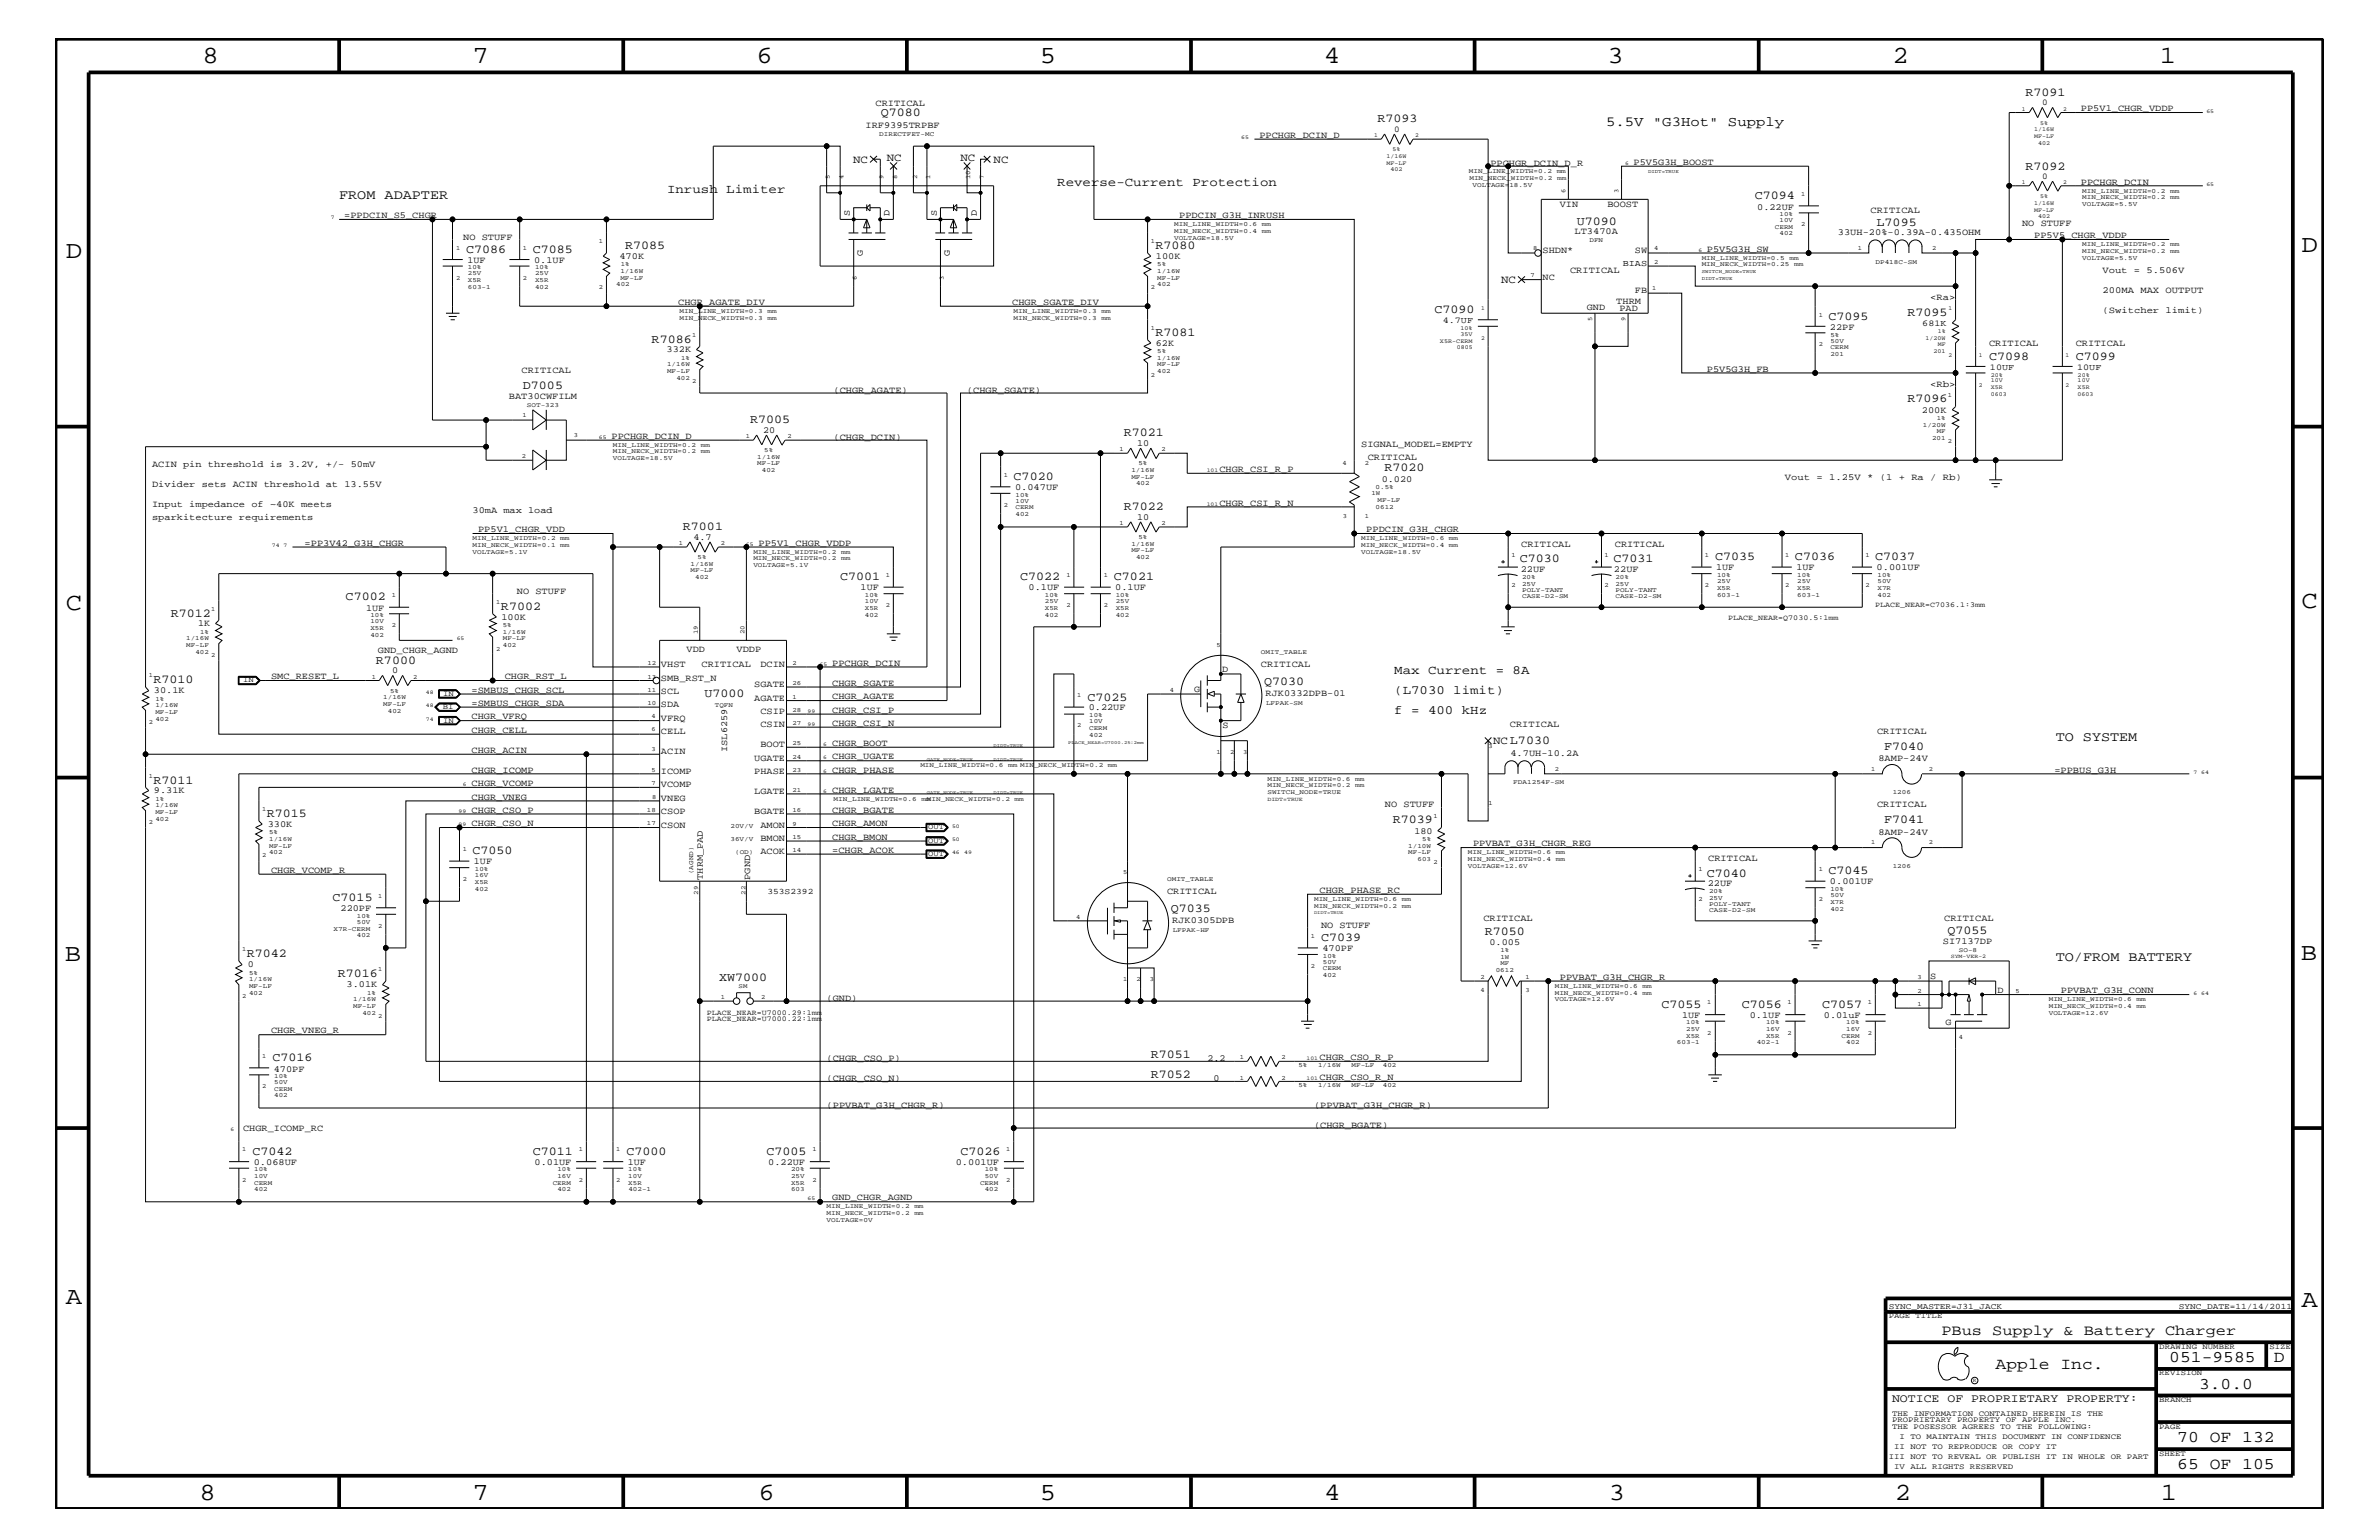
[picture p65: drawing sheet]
<svg xmlns="http://www.w3.org/2000/svg" width="432mm" height="279mm" viewBox="0 0 432 279" stroke-linecap="round" stroke-linejoin="round" font-family="sans-serif">
<defs><g id="words">
<g font-size="4.5">
<text x="36.7" y="11.5">8</text>
<text x="85.8" y="11.5">7</text>
<text x="137.3" y="11.5">6</text>
<text x="188.7" y="11.5">5</text>
<text x="240.3" y="11.5">4</text>
<text x="291.8" y="11.5">3</text>
<text x="343.5" y="11.5">2</text>
<text x="392" y="11.5">1</text>
<text x="11.9" y="46.8">D</text>
<text x="417.7" y="45.7">D</text>
<text x="11.9" y="110.6">C</text>
<text x="417.8" y="110.3">C</text>
<text x="11.8" y="174.3">B</text>
<text x="417.6" y="174.2">B</text>
<text x="11.9" y="236.7">A</text>
<text x="417.8" y="237.1">A</text>
<text x="36.2" y="272.1">8</text>
<text x="85.8" y="272.1">7</text>
<text x="137.7" y="272.1">6</text>
<text x="188.7" y="272.1">5</text>
<text x="240.4" y="272.1">4</text>
<text x="292" y="272.1">3</text>
<text x="343.9" y="272.1">2</text>
<text x="392.2" y="272.1">1</text>
</g>
<g font-size="3">
<text x="362.2" y="248.4">Apple Inc.</text>
<text x="393.7" y="247.1">051-9585</text>
<text x="399.2" y="252">3.0.0</text>
<text x="412.7" y="247.1">D</text>
<text x="395.2" y="261.6">70 OF 132</text>
<text x="395.2" y="266.6">65 OF 105</text>
</g>
<text font-size="2.7" x="352.4" y="242.3">PBus Supply &amp; Battery Charger</text>
<g font-size="2.5">
<text x="291.5" y="22.9">5.5V &quot;G3Hot&quot; Supply</text>
<text x="61.6" y="36.2">FROM ADAPTER</text>
<text x="373.1" y="134.4">TO SYSTEM</text>
<text x="373.1" y="174.4">TO/FROM BATTERY</text>
</g>
<g font-size="2.3">
<text x="121.1" y="35">Inrush Limiter</text>
<text x="191.9" y="33.7">Reverse-Current Protection</text>
<text x="253.1" y="125.9">(L7030 limit)</text>
<text x="253.1" y="122.3">Max Current = 8A</text>
<text x="253.1" y="129.6">f = 400 kHz</text>
</g>
<g font-size="2.2">
<text x="367.6" y="17.4">R7091</text>
<text x="159.9" y="21">Q7080</text>
<text x="250" y="22.2">R7093</text>
<text x="367.6" y="30.8">R7092</text>
<text x="286.2" y="40.8">U7090</text>
<text x="318.5" y="36.2">C7094</text>
<text x="340.6" y="40.9">L7095</text>
<text x="84.6" y="45.9">C7086</text>
<text x="96.7" y="45.9">C7085</text>
<text x="113.5" y="45.2">R7085</text>
<text x="209.7" y="45.2">R7080</text>
<text x="260.3" y="56.8">C7090</text>
<text x="331.9" y="58">C7095</text>
<text x="346.2" y="57.3">R7095</text>
<text x="118.3" y="62.2">R7086</text>
<text x="209.7" y="60.9">R7081</text>
<text x="361" y="65.3">C7098</text>
<text x="376.8" y="65.3">C7099</text>
<text x="94.9" y="70.6">D7005</text>
<text x="136.1" y="76.8">R7005</text>
<text x="346.2" y="73">R7096</text>
<text x="204" y="79.2">R7021</text>
<text x="184" y="87.1">C7020</text>
<text x="251.3" y="85.5">R7020</text>
<text x="204" y="92.6">R7022</text>
<text x="124" y="96.2">R7001</text>
<text x="311.3" y="101.6">C7035</text>
<text x="325.8" y="101.6">C7036</text>
<text x="340.4" y="101.6">C7037</text>
<text x="152.5" y="105.3">C7001</text>
<text x="185.2" y="105.3">C7022</text>
<text x="202.2" y="105.3">C7021</text>
<text x="275.8" y="102.1">C7030</text>
<text x="292.9" y="102.1">C7031</text>
<text x="31" y="111.9">R7012</text>
<text x="62.7" y="108.9">C7002</text>
<text x="90.9" y="110.6">R7002</text>
<text x="27.9" y="124">R7010</text>
<text x="68.2" y="120.4">R7000</text>
<text x="229.4" y="124.2">Q7030</text>
<text x="127.8" y="126.5">U7000</text>
<text x="197.4" y="127.1">C7025</text>
<text x="342" y="136.1">F7040</text>
<text x="27.9" y="142.2">R7011</text>
<text x="48.4" y="148.2">R7015</text>
<text x="252.8" y="149.4">R7039</text>
<text x="342" y="149.4">F7041</text>
<text x="85.8" y="155">C7050</text>
<text x="309.8" y="159">C7040</text>
<text x="331.9" y="158.6">C7045</text>
<text x="60.4" y="163.5">C7015</text>
<text x="212.5" y="165.4">Q7035</text>
<text x="44.8" y="173.7">R7042</text>
<text x="239.8" y="170.7">C7039</text>
<text x="269.5" y="169.7">R7050</text>
<text x="353.5" y="169.4">Q7055</text>
<text x="61.3" y="177.3">R7016</text>
<text x="130.5" y="177.9">XW7000</text>
<text x="301.6" y="182.9">C7055</text>
<text x="316.1" y="182.9">C7056</text>
<text x="330.7" y="182.9">C7057</text>
<text x="208.9" y="192">R7051</text>
<text x="49.4" y="192.6">C7016</text>
<text x="208.9" y="195.6">R7052</text>
<text x="45.8" y="209.6">C7042</text>
<text x="96.7" y="209.6">C7011</text>
<text x="113.7" y="209.6">C7000</text>
<text x="139.1" y="209.6">C7005</text>
<text x="174.3" y="209.6">C7026</text>
</g>
<text font-size="2.1" x="343.4" y="254.4">NOTICE OF PROPRIETARY PROPERTY:</text>
<g font-size="2">
<text x="154.9" y="29.5">NC</text>
<text x="161" y="29.2">NC</text>
<text x="174.3" y="29.2">NC</text>
<text x="180.3" y="29.5">NC</text>
<text x="272.5" y="51.3">NC</text>
<text x="271" y="135">NCL7030</text>
</g>
<g font-size="1.7">
<text x="157.1" y="23.1">IRF9395TRPBF</text>
<text x="158.9" y="19.2">CRITICAL</text>
<text x="377.7" y="20.2">PP5V1_CHGR_VDDP</text>
<text x="228.6" y="25">PPCHGR_DCIN_D</text>
<text x="296.5" y="29.9">P5V5G3H_BOOST</text>
<text x="270.5" y="30.2">PPCHGR_DCIN_D_R</text>
<text x="377.7" y="33.6">PPCHGR_DCIN</text>
<text x="62.5" y="39.6">=PPDCIN_S5_CHGR</text>
<text x="154.3" y="39.2" transform="rotate(-90 154.3 39.2)">S</text>
<text x="161.5" y="39.2" transform="rotate(-90 161.5 39.2)">D</text>
<text x="170" y="39.2" transform="rotate(-90 170 39.2)">S</text>
<text x="177.3" y="39.2" transform="rotate(-90 177.3 39.2)">D</text>
<text x="214" y="39.6">PPDCIN_G3H_INRUSH</text>
<text x="283.1" y="37.6">VIN</text>
<text x="291.8" y="37.6">BOOST</text>
<text x="318.9" y="38">0.22UF</text>
<text x="339.5" y="38.6">CRITICAL</text>
<text x="367" y="41">NO STUFF</text>
<text x="84.1" y="43.5">NO STUFF</text>
<text x="84.8" y="47.7">1UF</text>
<text x="96.9" y="47.7">0.1UF</text>
<text x="112.4" y="47">470K</text>
<text x="156.6" y="46.5" transform="rotate(-90 156.6 46.5)">G</text>
<text x="172.4" y="46.5" transform="rotate(-90 172.4 46.5)">G</text>
<text x="209.8" y="47">100K</text>
<text x="280" y="45.9">SHDN*</text>
<text x="285.8" y="42.5">LT3470A</text>
<text x="296.8" y="45.9">SW</text>
<text x="309.8" y="45.7">P5V5G3H_SW</text>
<text x="333.6" y="42.6">33UH-20%-0.39A-0.435OHM</text>
<text x="369.2" y="43.2">PP5V5_CHGR_VDDP</text>
<text x="280" y="50.7">NC</text>
<text x="285" y="49.6">CRITICAL</text>
<text x="296.8" y="53.2">FB</text>
<text x="381.6" y="53.2">200MA MAX OUTPUT</text>
<text x="381.6" y="49.6">Vout = 5.506V</text>
<text x="123.1" y="55.3">CHGR_AGATE_DIV</text>
<text x="183.7" y="55.3">CHGR_SGATE_DIV</text>
<text x="288" y="56.3">GND</text>
<text x="293.4" y="55.2">THRM</text>
<text x="294" y="56.4">PAD</text>
<text x="332.1" y="59.8">22PF</text>
<text x="350.4" y="54.4">&lt;Ra&gt;</text>
<text x="381.6" y="56.8">(Switcher limit)</text>
<text x="121" y="64">332K</text>
<text x="209.8" y="62.8">62K</text>
<text x="361" y="62.9">CRITICAL</text>
<text x="376.8" y="62.9">CRITICAL</text>
<text x="94.7" y="67.7">CRITICAL</text>
<text x="151.3" y="71.3">(CHGR_AGATE)</text>
<text x="175.5" y="71.3">(CHGR_SGATE)</text>
<text x="309.8" y="67.5">P5V5G3H_FB</text>
<text x="350.4" y="70.1">&lt;Rb&gt;</text>
<text x="92.4" y="72.4">BAT30CWFILM</text>
<text x="348.8" y="74.9">200K</text>
<text x="111" y="79.6">PPCHGR_DCIN_D</text>
<text x="138.5" y="78.5">20</text>
<text x="151.3" y="79.9">(CHGR_DCIN)</text>
<text x="206.4" y="80.9">10</text>
<text x="247.1" y="81.1">SIGNAL_MODEL=EMPTY</text>
<text x="248.2" y="83.5">CRITICAL</text>
<text x="27.6" y="84.7">ACIN pin threshold is 3.2V, +/- 50mV</text>
<text x="27.6" y="88.3">Divider sets ACIN threshold at 13.55V</text>
<text x="184.2" y="88.9">0.047UF</text>
<text x="221.3" y="85.6">CHGR_CSI_R_P</text>
<text x="250.8" y="87.5">0.020</text>
<text x="323.9" y="87.1">Vout = 1.25V * (1 + Ra / Rb)</text>
<text x="27.6" y="94.3">sparkitecture requirements</text>
<text x="27.6" y="92">Input impedance of ~40K meets</text>
<text x="85.8" y="93.2">30mA max load</text>
<text x="206.4" y="94.3">10</text>
<text x="221.3" y="91.7">CHGR_CSI_R_N</text>
<text x="55.3" y="99">=PP3V42_G3H_CHGR</text>
<text x="86.8" y="96.5">PP5V1_CHGR_VDD</text>
<text x="125.9" y="97.9">4.7</text>
<text x="137.7" y="99">PP5V1_CHGR_VDDP</text>
<text x="248" y="96.5">PPDCIN_G3H_CHGR</text>
<text x="276.1" y="99.3">CRITICAL</text>
<text x="293.1" y="99.3">CRITICAL</text>
<text x="93.8" y="107.7">NO STUFF</text>
<text x="156.2" y="107.1">1UF</text>
<text x="186.7" y="107.1">0.1UF</text>
<text x="202.4" y="107.1">0.1UF</text>
<text x="276" y="103.7">22UF</text>
<text x="292.9" y="103.7">22UF</text>
<text x="311.5" y="103.5">1UF</text>
<text x="326.1" y="103.5">1UF</text>
<text x="340.6" y="103.5">0.001UF</text>
<text x="36" y="113.7">1K</text>
<text x="66.5" y="110.8">1UF</text>
<text x="91" y="112.5">100K</text>
<text x="68.6" y="118.4">GND_CHGR_AGND</text>
<text x="124.6" y="118.2">VDD</text>
<text x="133.7" y="118.2">VDDP</text>
<text x="27.9" y="125.8">30.1K</text>
<text x="49.2" y="123.2">SMC_RESET_L</text>
<text x="71.2" y="122.1">0</text>
<text x="85.6" y="125.7">=SMBUS_CHGR_SCL</text>
<text x="91.6" y="123.2">CHGR_RST_L</text>
<text x="120" y="125.9">SCL</text>
<text x="120" y="121">VHST</text>
<text x="120" y="123.5">SMB_RST_N</text>
<text x="127.3" y="121">CRITICAL</text>
<text x="136.9" y="124.7">SGATE</text>
<text x="138" y="121">DCIN</text>
<text x="151" y="120.8">PPCHGR_DCIN</text>
<text x="151" y="124.4">CHGR_SGATE</text>
<text x="216.7" y="125.5">G</text>
<text x="221.8" y="121.9">D</text>
<text x="228.9" y="121">CRITICAL</text>
<text x="85.6" y="130.5">CHGR_VFRQ</text>
<text x="85.6" y="128">=SMBUS_CHGR_SDA</text>
<text x="120" y="128.3">SDA</text>
<text x="120" y="130.8">VFRQ</text>
<text x="136.9" y="127.1">AGATE</text>
<text x="138" y="129.6">CSIP</text>
<text x="138" y="131.9">CSIN</text>
<text x="151" y="126.9">CHGR_AGATE</text>
<text x="151" y="129.3">CHGR_CSI_P</text>
<text x="151" y="131.7">CHGR_CSI_N</text>
<text x="197.6" y="128.9">0.22UF</text>
<text x="229.7" y="126.3">RJK0332DPB-01</text>
<text x="274.1" y="131.9">CRITICAL</text>
<text x="85.6" y="133">CHGR_CELL</text>
<text x="85.6" y="136.6">CHGR_ACIN</text>
<text x="120" y="136.8">ACIN</text>
<text x="120" y="133.2">CELL</text>
<text x="132" y="136.4" transform="rotate(-90 132 136.4)">ISL6259</text>
<text x="138" y="135.6">BOOT</text>
<text x="151" y="135.3">CHGR_BOOT</text>
<text x="151" y="137.8">CHGR_UGATE</text>
<text x="221.9" y="132.1">S</text>
<text x="274.2" y="137.2">4.7UH-10.2A</text>
<text x="340.7" y="133.2">CRITICAL</text>
<text x="27.9" y="144">9.31K</text>
<text x="85.6" y="140.2">CHGR_ICOMP</text>
<text x="85.6" y="142.6">CHGR_VCOMP</text>
<text x="120" y="140.4">ICOMP</text>
<text x="120" y="142.9">VCOMP</text>
<text x="136.9" y="140.4">PHASE</text>
<text x="136.9" y="138">UGATE</text>
<text x="151" y="140.2">CHGR_PHASE</text>
<text x="151" y="143.9">CHGR_LGATE</text>
<text x="341" y="138">8AMP-24V</text>
<text x="372.9" y="140.2">=PPBUS_G3H</text>
<text x="85.6" y="149.9">CHGR_CSO_N</text>
<text x="85.6" y="145.1">CHGR_VNEG</text>
<text x="85.6" y="147.5">CHGR_CSO_P</text>
<text x="120" y="145.3">VNEG</text>
<text x="120" y="147.7">CSOP</text>
<text x="136.9" y="144">LGATE</text>
<text x="136.9" y="147.7">BGATE</text>
<text x="151" y="149.9">CHGR_AMON</text>
<text x="151" y="147.5">CHGR_BGATE</text>
<text x="251.4" y="146.5">NO STUFF</text>
<text x="340.7" y="146.5">CRITICAL</text>
<text x="48.6" y="150.1">330K</text>
<text x="120" y="150.1">CSON</text>
<text x="138" y="150.1">AMON</text>
<text x="138" y="152.6">BMON</text>
<text x="138" y="155">ACOK</text>
<text x="151" y="152.3">CHGR_BMON</text>
<text x="151" y="154.7">=CHGR_ACOK</text>
<text x="256.7" y="151.2">180</text>
<text x="267.4" y="153.5">PPVBAT_G3H_CHGR_REG</text>
<text x="341" y="151.4">8AMP-24V</text>
<text x="49.2" y="158.4">CHGR_VCOMP_R</text>
<text x="86" y="156.8">1UF</text>
<text x="127.6" y="159.6" transform="rotate(-90 127.6 159.6)">THRM_PAD</text>
<text x="136.1" y="159.6" transform="rotate(-90 136.1 159.6)">PGND</text>
<text x="239.5" y="162">CHGR_PHASE_RC</text>
<text x="310" y="160.7">22UF</text>
<text x="310" y="156.2">CRITICAL</text>
<text x="332.1" y="160.5">0.001UF</text>
<text x="61.8" y="165.3">220PF</text>
<text x="211.8" y="162.2">CRITICAL</text>
<text x="212.8" y="167.5">RJK0305DPB</text>
<text x="269.2" y="167.1">CRITICAL</text>
<text x="352.9" y="167.1">CRITICAL</text>
<text x="239.8" y="168.3">NO STUFF</text>
<text x="240" y="172.6">470PF</text>
<text x="270.3" y="171.4">0.005</text>
<text x="352.6" y="171.2">SI7137DP</text>
<text x="45" y="175.5">0</text>
<text x="62.9" y="179.1">3.01K</text>
<text x="283.1" y="177.7">PPVBAT_G3H_CHGR_R</text>
<text x="350.4" y="177.7">S</text>
<text x="150" y="181.6">(GND)</text>
<text x="305.3" y="184.7">1UF</text>
<text x="317.6" y="184.7">0.1UF</text>
<text x="331" y="184.7">0.01uF</text>
<text x="362.5" y="180.1">D</text>
<text x="374.1" y="180.2">PPVBAT_G3H_CONN</text>
<text x="49.2" y="187.5">CHGR_VNEG_R</text>
<text x="353.1" y="186">G</text>
<text x="49.7" y="194.4">470PF</text>
<text x="150" y="196.2">(CHGR_CSO_N)</text>
<text x="150" y="192.6">(CHGR_CSO_P)</text>
<text x="219.2" y="192.5">2.2</text>
<text x="220.3" y="196.1">0</text>
<text x="239.5" y="192.3">CHGR_CSO_R_P</text>
<text x="239.5" y="195.9">CHGR_CSO_R_N</text>
<text x="150" y="201">(PPVBAT_G3H_CHGR_R)</text>
<text x="238.5" y="201">(PPVBAT_G3H_CHGR_R)</text>
<text x="44.1" y="205.2">CHGR_ICOMP_RC</text>
<text x="238.5" y="204.7">(CHGR_BGATE)</text>
<text x="46.1" y="211.4">0.068UF</text>
<text x="97" y="211.4">0.01UF</text>
<text x="114" y="211.4">1UF</text>
<text x="139.4" y="211.4">0.22UF</text>
<text x="173.5" y="211.4">0.001UF</text>
<text x="151" y="217.8">GND_CHGR_AGND</text>
</g>
<g font-size="1.6">
<text x="253.1" y="24">0</text>
<text x="370.7" y="19.1">0</text>
<text x="370.7" y="32.5">0</text>
<text x="294.6" y="48.3">BIAS</text>
<text x="261.9" y="58.6">4.7UF</text>
<text x="348.9" y="59.1">681K</text>
<text x="361.2" y="67.1">10UF</text>
<text x="377" y="67.1">10UF</text>
</g>
<g font-size="1.5">
<text x="139.3" y="162.2">353S2392</text>
<text x="342.8" y="237.4">SYNC_MASTER=J31_JACK</text>
<text x="395.5" y="237.4">SYNC_DATE=11/14/2011</text>
</g>
<g font-size="1.4">
<text x="313.7" y="112.6">PLACE_NEAR=Q7030.5:1mm</text>
<text x="340.4" y="110.2">PLACE_NEAR=C7036.1:3mm</text>
<text x="44.1" y="123.8">IN</text>
<text x="80.3" y="128.7">BI</text>
<text x="80.4" y="126.3">IN</text>
<text x="80.4" y="131.1">IN</text>
<text x="168.5" y="152.9">OUT</text>
<text x="168.5" y="150.5">OUT</text>
<text x="168.5" y="155.4">OUT</text>
<text x="128.3" y="185.3">PLACE_NEAR=U7000.22:1mm</text>
<text x="128.3" y="184.1">PLACE_NEAR=U7000.29:1mm</text>
<text x="342.8" y="239.2">PAGE TITLE</text>
<text x="391.9" y="244.7">DRAWING NUMBER</text>
<text x="411.9" y="244.7">SIZE</text>
<text x="391.9" y="249.5">REVISION</text>
<text x="343.4" y="256.8">THE INFORMATION CONTAINED HEREIN IS THE</text>
<text x="391.9" y="254.4">BRANCH</text>
<text x="343.4" y="259.3">THE POSESSOR AGREES TO THE FOLLOWING:</text>
<text x="343.4" y="258">PROPRIETARY PROPERTY OF APPLE INC.</text>
<text x="343.8" y="262.9">II NOT TO REPRODUCE OR COPY IT</text>
<text x="344.8" y="261.1">I TO MAINTAIN THIS DOCUMENT IN CONFIDENCE</text>
<text x="391.9" y="259.3">PAGE</text>
<text x="342.8" y="264.7">III NOT TO REVEAL OR PUBLISH IT IN WHOLE OR PART</text>
<text x="343.8" y="266.6">IV ALL RIGHTS RESERVED</text>
<text x="391.9" y="264.1">SHEET</text>
</g>
<g font-size="1.2">
<text x="159.6" y="24.7">DIRECTFET-MC</text>
<text x="150.6" y="32.5" transform="rotate(-90 150.6 32.5)">5</text>
<text x="153.1" y="32.5" transform="rotate(-90 153.1 32.5)">4</text>
<text x="160.4" y="32.5" transform="rotate(-90 160.4 32.5)">9</text>
<text x="162.8" y="32.5" transform="rotate(-90 162.8 32.5)">8</text>
<text x="166.5" y="32.5" transform="rotate(-90 166.5 32.5)">2</text>
<text x="168.8" y="32.5" transform="rotate(-90 168.8 32.5)">1</text>
<text x="176.1" y="32.5" transform="rotate(-90 176.1 32.5)">10</text>
<text x="178.6" y="32.5" transform="rotate(-90 178.6 32.5)">7</text>
<text x="266.6" y="31.4">MIN_LINE_WIDTH=0.2</text>
<text x="266.7" y="32.6">MIN_NECK_WIDTH=0.2</text>
<text x="267.3" y="33.9">VOLTAGE=18.5V</text>
<text x="282.6" y="31.4">mm</text>
<text x="282.6" y="32.6">mm</text>
<text x="284.1" y="35.1" transform="rotate(-90 284.1 35.1)">6</text>
<text x="293.8" y="35.1" transform="rotate(-90 293.8 35.1)">3</text>
<text x="326.9" y="35.6">1</text>
<text x="378" y="35">MIN_LINE_WIDTH=0.2</text>
<text x="393.9" y="35">mm</text>
<text x="213.1" y="41">MIN_LINE_WIDTH=0.6</text>
<text x="229" y="41">mm</text>
<text x="322.2" y="41.5">CERM</text>
<text x="323" y="40.3">10V</text>
<text x="323" y="39.2">10%</text>
<text x="326.9" y="41">2</text>
<text x="378" y="37.4">VOLTAGE=5.5V</text>
<text x="378" y="36.2">MIN_NECK_WIDTH=0.2</text>
<text x="393.9" y="36.2">mm</text>
<text x="82.8" y="45.3">1</text>
<text x="94.9" y="45.3">1</text>
<text x="108.7" y="44.1">1</text>
<text x="208.9" y="44.1">1</text>
<text x="213.1" y="43.5">VOLTAGE=18.5V</text>
<text x="213.1" y="42.3">MIN_NECK_WIDTH=0.4</text>
<text x="229" y="42.3">mm</text>
<text x="278.3" y="45.4">8</text>
<text x="288.5" y="44">DFN</text>
<text x="300.2" y="47.9">2</text>
<text x="300.2" y="45.4">4</text>
<text x="308.9" y="47.1">MIN_LINE_WIDTH=0.5</text>
<text x="323" y="42.7">402</text>
<text x="324.8" y="47.1">mm</text>
<text x="337.2" y="45.3">1</text>
<text x="340.4" y="47.9">DP418C-SM</text>
<text x="350.7" y="45.3">2</text>
<text x="378" y="47.1">VOLTAGE=5.5V</text>
<text x="378" y="44.6">MIN_LINE_WIDTH=0.2</text>
<text x="378" y="45.9">MIN_NECK_WIDTH=0.2</text>
<text x="393.9" y="44.6">mm</text>
<text x="393.9" y="45.9">mm</text>
<text x="82.8" y="50.7">2</text>
<text x="84.9" y="51.3">X5R</text>
<text x="84.9" y="48.9">10%</text>
<text x="84.9" y="50">25V</text>
<text x="84.9" y="52.4">603-1</text>
<text x="94.9" y="50.7">2</text>
<text x="97.1" y="51.3">X5R</text>
<text x="97.1" y="52.4">402</text>
<text x="97.1" y="48.9">10%</text>
<text x="97.1" y="50">25V</text>
<text x="108.7" y="52.5">2</text>
<text x="111.8" y="51.9">402</text>
<text x="112.6" y="49.6">1/16W</text>
<text x="112.6" y="50.7">MF-LF</text>
<text x="112.7" y="48.3">1%</text>
<text x="155.5" y="50.7" transform="rotate(-90 155.5 50.7)">6</text>
<text x="171.3" y="50.7" transform="rotate(-90 171.3 50.7)">3</text>
<text x="208.9" y="52.5">2</text>
<text x="210.1" y="49.6">1/16W</text>
<text x="210.1" y="50.7">MF-LF</text>
<text x="210.1" y="48.3">5%</text>
<text x="210.1" y="51.9">402</text>
<text x="277.8" y="50.2">7</text>
<text x="299.9" y="52.7">1</text>
<text x="308.9" y="48.3">MIN_NECK_WIDTH=0.25</text>
<text x="325.6" y="48.3">mm</text>
<text x="123.4" y="56.8">MIN_LINE_WIDTH=0.3</text>
<text x="123.4" y="58">MIN_NECK_WIDTH=0.3</text>
<text x="139.3" y="56.8">mm</text>
<text x="139.3" y="58">mm</text>
<text x="184" y="58">MIN_NECK_WIDTH=0.3</text>
<text x="184" y="56.8">MIN_LINE_WIDTH=0.3</text>
<text x="199.9" y="58">mm</text>
<text x="199.9" y="56.8">mm</text>
<text x="208.9" y="59.8">1</text>
<text x="289" y="58.3" transform="rotate(-90 289 58.3)">5</text>
<text x="295.1" y="58.3" transform="rotate(-90 295.1 58.3)">9</text>
<text x="330.1" y="57.4">1</text>
<text x="123.6" y="65.3">1%</text>
<text x="125.6" y="61.1">1</text>
<text x="210.1" y="65.3">1/16W</text>
<text x="210.1" y="64">5%</text>
<text x="330.1" y="62.9">2</text>
<text x="332.2" y="61.1">5%</text>
<text x="332.2" y="63.4">CERM</text>
<text x="332.2" y="62.2">50V</text>
<text x="332.2" y="64.5">201</text>
<text x="121.1" y="66.5">1/16W</text>
<text x="121.1" y="67.7">MF-LF</text>
<text x="122.8" y="68.9">402</text>
<text x="125.6" y="69.5">2</text>
<text x="208.9" y="68.4">2</text>
<text x="210.1" y="66.5">MF-LF</text>
<text x="210.1" y="67.7">402</text>
<text x="353.6" y="72">1</text>
<text x="94.8" y="75.7">1</text>
<text x="95.6" y="73.8">SOT-323</text>
<text x="349" y="77.4">1/20W</text>
<text x="351.5" y="76.2">1%</text>
<text x="94.7" y="83.1">2</text>
<text x="104.1" y="79.4">3</text>
<text x="111.3" y="83.5">VOLTAGE=18.5V</text>
<text x="111.3" y="82.2">MIN_NECK_WIDTH=0.2</text>
<text x="111.3" y="81.1">MIN_LINE_WIDTH=0.2</text>
<text x="127.2" y="82.2">mm</text>
<text x="127.2" y="81.1">mm</text>
<text x="135.4" y="79.4">1</text>
<text x="137.5" y="83.3">1/16W</text>
<text x="138.7" y="82">5%</text>
<text x="142.9" y="79.4">2</text>
<text x="203.2" y="81.9">1</text>
<text x="210.8" y="81.9">2</text>
<text x="350.7" y="79.9">201</text>
<text x="351.5" y="78.6">MF</text>
<text x="353.6" y="80.5">2</text>
<text x="137.5" y="84.4">MF-LF</text>
<text x="138.3" y="85.6">402</text>
<text x="182.2" y="86.5">1</text>
<text x="205.4" y="86.9">MF-LF</text>
<text x="205.4" y="85.6">1/16W</text>
<text x="206.2" y="88.1">402</text>
<text x="206.6" y="84.4">5%</text>
<text x="243.7" y="84.4">4</text>
<text x="247.7" y="84.4">2</text>
<text x="248.9" y="89.9">1W</text>
<text x="249.7" y="88.7">0.5%</text>
<text x="182.2" y="92">2</text>
<text x="184.3" y="93.7">402</text>
<text x="184.3" y="91.2">10V</text>
<text x="184.3" y="90.1">10%</text>
<text x="184.3" y="92.4">CERM</text>
<text x="203.2" y="95.2">1</text>
<text x="210.8" y="95.2">2</text>
<text x="243.8" y="93.9">3</text>
<text x="247.7" y="93.9">1</text>
<text x="249.7" y="92.3">0612</text>
<text x="250" y="91.1">MF-LF</text>
<text x="85.8" y="98">MIN_LINE_WIDTH=0.2</text>
<text x="85.8" y="99.3">MIN_NECK_WIDTH=0.1</text>
<text x="85.8" y="100.4">VOLTAGE=5.1V</text>
<text x="101.7" y="98">mm</text>
<text x="101.7" y="99.3">mm</text>
<text x="123.2" y="98.8">1</text>
<text x="126.6" y="101.4">5%</text>
<text x="130.8" y="98.8">2</text>
<text x="136.7" y="101.6">MIN_NECK_WIDTH=0.2</text>
<text x="136.7" y="100.4">MIN_LINE_WIDTH=0.2</text>
<text x="152.7" y="101.6">mm</text>
<text x="152.7" y="100.4">mm</text>
<text x="205.4" y="99">1/16W</text>
<text x="205.4" y="100.2">MF-LF</text>
<text x="206.2" y="101.4">402</text>
<text x="206.6" y="97.7">5%</text>
<text x="247.1" y="98">MIN_LINE_WIDTH=0.6</text>
<text x="247.1" y="99.3">MIN_NECK_WIDTH=0.4</text>
<text x="247.1" y="100.4">VOLTAGE=18.5V</text>
<text x="263" y="98">mm</text>
<text x="263" y="99.3">mm</text>
<text x="274.3" y="101">1</text>
<text x="291.3" y="101">1</text>
<text x="309.5" y="101">1</text>
<text x="324" y="101">1</text>
<text x="338.6" y="101">1</text>
<text x="125.3" y="102.6">1/16W</text>
<text x="125.3" y="103.8">MF-LF</text>
<text x="126.2" y="105">402</text>
<text x="136.7" y="102.9">VOLTAGE=5.1V</text>
<text x="160.8" y="104.7">1</text>
<text x="193.5" y="104.7">1</text>
<text x="200.3" y="104.7">1</text>
<text x="274.3" y="106.5">2</text>
<text x="276.3" y="107.4">POLY-TANT</text>
<text x="276.3" y="106.3">25V</text>
<text x="276.3" y="105">20%</text>
<text x="291.3" y="106.5">2</text>
<text x="293.2" y="107.4">POLY-TANT</text>
<text x="293.2" y="106.3">25V</text>
<text x="293.2" y="105">20%</text>
<text x="309.5" y="106.5">2</text>
<text x="311.7" y="105.8">25V</text>
<text x="311.7" y="104.7">10%</text>
<text x="311.7" y="107">X5R</text>
<text x="324" y="106.5">2</text>
<text x="326.2" y="105.8">25V</text>
<text x="326.2" y="104.7">10%</text>
<text x="326.2" y="107">X5R</text>
<text x="338.6" y="106.5">2</text>
<text x="340.8" y="105.8">50V</text>
<text x="340.8" y="104.7">10%</text>
<text x="340.8" y="107">X7R</text>
<text x="38.4" y="110.8">1</text>
<text x="67.2" y="113.1">10V</text>
<text x="67.2" y="112">10%</text>
<text x="71.1" y="108.3">1</text>
<text x="71.1" y="113.7">2</text>
<text x="90.1" y="109.5">1</text>
<text x="91.3" y="113.7">5%</text>
<text x="157" y="109.4">10V</text>
<text x="157" y="108.3">10%</text>
<text x="157" y="111.9">402</text>
<text x="157" y="110.6">X5R</text>
<text x="160.8" y="110.2">2</text>
<text x="189.7" y="109.4">25V</text>
<text x="189.7" y="108.3">10%</text>
<text x="189.7" y="111.9">402</text>
<text x="189.7" y="110.6">X5R</text>
<text x="193.5" y="110.2">2</text>
<text x="200.3" y="110.2">2</text>
<text x="202.5" y="108.3">10%</text>
<text x="202.5" y="109.4">25V</text>
<text x="202.5" y="110.6">X5R</text>
<text x="202.5" y="111.9">402</text>
<text x="276.3" y="108.6">CASE-D2-SM</text>
<text x="293.2" y="108.6">CASE-D2-SM</text>
<text x="311.7" y="108.2">603-1</text>
<text x="326.2" y="108.2">603-1</text>
<text x="340.8" y="108.2">402</text>
<text x="33.8" y="116.2">1/16W</text>
<text x="33.8" y="117.4">MF-LF</text>
<text x="35.5" y="118.6">402</text>
<text x="36.3" y="115">1%</text>
<text x="38.4" y="119.2">2</text>
<text x="67.2" y="115.5">402</text>
<text x="67.2" y="114.2">X5R</text>
<text x="90.1" y="118.1">2</text>
<text x="91.3" y="115">1/16W</text>
<text x="91.3" y="116.2">MF-LF</text>
<text x="91.3" y="117.4">402</text>
<text x="126.7" y="115.1" transform="rotate(-90 126.7 115.1)">19</text>
<text x="135.1" y="115.1" transform="rotate(-90 135.1 115.1)">20</text>
<text x="220.8" y="117.4">5</text>
<text x="228.9" y="118.6">OMIT_TABLE</text>
<text x="27" y="122.9">1</text>
<text x="67.5" y="123.1">1</text>
<text x="70.8" y="125.7">5%</text>
<text x="75" y="123.1">2</text>
<text x="117.5" y="120.7">12</text>
<text x="117.5" y="125.5">11</text>
<text x="117.5" y="123.1">13</text>
<text x="143.8" y="120.7">2</text>
<text x="143.8" y="124.3">26</text>
<text x="212.3" y="125.5">4</text>
<text x="27" y="131.3">2</text>
<text x="28.2" y="128.3">1/16W</text>
<text x="28.2" y="127.1">1%</text>
<text x="28.2" y="130.8">402</text>
<text x="28.2" y="129.6">MF-LF</text>
<text x="69.6" y="128">MF-LF</text>
<text x="69.6" y="126.9">1/16W</text>
<text x="70.4" y="129.3">402</text>
<text x="117.5" y="128">10</text>
<text x="118.3" y="130.2">4</text>
<text x="129.8" y="128.2">TQFN</text>
<text x="143.8" y="126.8">1</text>
<text x="143.8" y="131.6">27</text>
<text x="143.8" y="129.1">28</text>
<text x="195.5" y="126.5">1</text>
<text x="195.5" y="131.9">2</text>
<text x="197.7" y="131.3">10V</text>
<text x="197.7" y="130.2">10%</text>
<text x="229.8" y="127.9">LFPAK-SM</text>
<text x="118.3" y="136.3">3</text>
<text x="118.3" y="132.7">6</text>
<text x="143.8" y="135.2">25</text>
<text x="143.8" y="137.7">24</text>
<text x="197.7" y="132.4">CERM</text>
<text x="197.7" y="133.6">402</text>
<text x="220.8" y="136.8">1</text>
<text x="223.3" y="136.8">2</text>
<text x="225.6" y="136.8">3</text>
<text x="270.2" y="135.7">3</text>
<text x="27" y="141.1">1</text>
<text x="118.3" y="140">5</text>
<text x="118.3" y="142.4">7</text>
<text x="143.8" y="143.7">21</text>
<text x="143.8" y="140.1">23</text>
<text x="167" y="139.2">MIN_LINE_WIDTH=0.6</text>
<text x="183" y="139.2">mm MIN_NECK_WIDTH=0.2</text>
<text x="201.1" y="139.2">mm</text>
<text x="230" y="142.9">MIN_NECK_WIDTH=0.2</text>
<text x="230" y="141.7">MIN_LINE_WIDTH=0.6</text>
<text x="246" y="142.9">mm</text>
<text x="246" y="141.7">mm</text>
<text x="274.7" y="142.3">FDA1254F-SM</text>
<text x="282.2" y="139.8">2</text>
<text x="339.6" y="139.8">1</text>
<text x="350.1" y="139.8">2</text>
<text x="27" y="149.5">2</text>
<text x="28.2" y="146.5">1/16W</text>
<text x="28.2" y="145.3">1%</text>
<text x="28.2" y="149">402</text>
<text x="28.2" y="147.7">MF-LF</text>
<text x="47.6" y="147.1">1</text>
<text x="117.4" y="149.6">17</text>
<text x="117.4" y="147.3">18</text>
<text x="118.4" y="144.9">8</text>
<text x="143.8" y="149.8">9</text>
<text x="143.8" y="147.3">16</text>
<text x="151.3" y="145.3">MIN_LINE_WIDTH=0.6</text>
<text x="167.2" y="145.3">mm</text>
<text x="168.2" y="145.3">MIN_NECK_WIDTH=0.2</text>
<text x="184.2" y="145.3">mm</text>
<text x="230" y="144">SWITCH_NODE=TRUE</text>
<text x="260.2" y="148.4">1</text>
<text x="270.2" y="146">1</text>
<text x="343.5" y="144">1206</text>
<text x="47.6" y="155.6">2</text>
<text x="48.9" y="155">402</text>
<text x="48.9" y="151.3">5%</text>
<text x="48.9" y="152.6">1/16W</text>
<text x="48.9" y="153.8">MF-LF</text>
<text x="84" y="154.4">1</text>
<text x="132.6" y="152.6">36V/V</text>
<text x="132.6" y="150.1">20V/V</text>
<text x="133.4" y="155">(OD)</text>
<text x="143.8" y="154.6">14</text>
<text x="143.8" y="152.2">15</text>
<text x="255.6" y="153.8">1/10W</text>
<text x="255.6" y="155">MF-LF</text>
<text x="258.1" y="152.6">5%</text>
<text x="266.4" y="155">MIN_LINE_WIDTH=0.6</text>
<text x="282.4" y="155">mm</text>
<text x="339.6" y="153.2">1</text>
<text x="350.1" y="153.2">2</text>
<text x="84" y="159.9">2</text>
<text x="86.2" y="159.1">16V</text>
<text x="86.2" y="158">10%</text>
<text x="86.2" y="161.6">402</text>
<text x="86.2" y="160.3">X5R</text>
<text x="125.8" y="158.6" transform="rotate(-90 125.8 158.6)">(AGND)</text>
<text x="203.9" y="158.6">5</text>
<text x="211.8" y="159.9">OMIT_TABLE</text>
<text x="257.3" y="156.2">603</text>
<text x="260.2" y="156.8">2</text>
<text x="266.4" y="157.4">VOLTAGE=12.6V</text>
<text x="266.4" y="156.2">MIN_NECK_WIDTH=0.4</text>
<text x="282.4" y="156.2">mm</text>
<text x="308.3" y="158">1</text>
<text x="310.2" y="162">20%</text>
<text x="330.1" y="158">1</text>
<text x="332.2" y="161.7">10%</text>
<text x="343.5" y="157.4">1206</text>
<text x="64.8" y="167.6">50V</text>
<text x="64.8" y="166.5">10%</text>
<text x="68.7" y="162.8">1</text>
<text x="126.7" y="162.3" transform="rotate(-90 126.7 162.3)">29</text>
<text x="135.3" y="162.3" transform="rotate(-90 135.3 162.3)">22</text>
<text x="195.3" y="166.7">4</text>
<text x="238.5" y="164.7">MIN_NECK_WIDTH=0.2</text>
<text x="238.5" y="163.5">MIN_LINE_WIDTH=0.6</text>
<text x="254.4" y="164.7">mm</text>
<text x="254.4" y="163.5">mm</text>
<text x="308.3" y="163.5">2</text>
<text x="310.2" y="164.4">POLY-TANT</text>
<text x="310.2" y="165.6">CASE-D2-SM</text>
<text x="310.2" y="163.3">25V</text>
<text x="330.1" y="163.5">2</text>
<text x="332.2" y="162.8">50V</text>
<text x="332.2" y="165.2">402</text>
<text x="332.2" y="163.9">X7R</text>
<text x="43.9" y="172.6">1</text>
<text x="60.5" y="168.9">X7R-CERM</text>
<text x="64.8" y="170">402</text>
<text x="68.7" y="168.3">2</text>
<text x="212.9" y="169">LFPAK-HF</text>
<text x="237.9" y="170.1">1</text>
<text x="240.1" y="173.8">10%</text>
<text x="272.3" y="173.9">1W</text>
<text x="272.3" y="172.7">1%</text>
<text x="355.6" y="172.7">SO-8</text>
<text x="45.2" y="178">1/16W</text>
<text x="45.2" y="179.3">MF-LF</text>
<text x="45.2" y="176.8">5%</text>
<text x="68.7" y="176.2">1</text>
<text x="134.1" y="179.3">SM</text>
<text x="203.9" y="178">1</text>
<text x="206.3" y="178">2</text>
<text x="208.7" y="178">3</text>
<text x="237.9" y="175.6">2</text>
<text x="240.1" y="176.1">CERM</text>
<text x="240.1" y="174.9">50V</text>
<text x="240.1" y="177.3">402</text>
<text x="268.7" y="177.7">2</text>
<text x="268.7" y="179.9">4</text>
<text x="271.5" y="176.3">0612</text>
<text x="272.3" y="175.1">MF</text>
<text x="276.9" y="177.7">1</text>
<text x="276.9" y="179.9">3</text>
<text x="282.2" y="179.3">MIN_LINE_WIDTH=0.6</text>
<text x="298.1" y="179.3">mm</text>
<text x="348.1" y="177.7">3</text>
<text x="43.9" y="181">2</text>
<text x="45.2" y="180.5">402</text>
<text x="64.1" y="181.6">1/16W</text>
<text x="64.1" y="182.9">MF-LF</text>
<text x="65.8" y="184.1">402</text>
<text x="66.6" y="180.5">1%</text>
<text x="68.7" y="184.7">2</text>
<text x="130.9" y="181.3">1</text>
<text x="138.1" y="181.3">2</text>
<text x="282.2" y="180.5">MIN_NECK_WIDTH=0.4</text>
<text x="282.2" y="181.6">VOLTAGE=12.6V</text>
<text x="298.1" y="180.5">mm</text>
<text x="306.1" y="185.9">10%</text>
<text x="309.9" y="182.2">1</text>
<text x="320.5" y="185.9">10%</text>
<text x="324.4" y="182.2">1</text>
<text x="335.1" y="185.9">10%</text>
<text x="339" y="182.2">1</text>
<text x="348.1" y="182.5">1</text>
<text x="348.1" y="180.1">2</text>
<text x="365.8" y="180.1">5</text>
<text x="371.9" y="182.9">MIN_NECK_WIDTH=0.4</text>
<text x="371.9" y="181.6">MIN_LINE_WIDTH=0.6</text>
<text x="371.9" y="184.1">VOLTAGE=12.6V</text>
<text x="387.8" y="182.9">mm</text>
<text x="387.8" y="181.6">mm</text>
<text x="47.6" y="192">1</text>
<text x="304.4" y="189.4">603-1</text>
<text x="306.1" y="187">25V</text>
<text x="306.1" y="188.2">X5R</text>
<text x="309.9" y="187.7">2</text>
<text x="318.9" y="189.4">402-1</text>
<text x="320.5" y="187">16V</text>
<text x="320.5" y="188.2">X5R</text>
<text x="324.4" y="187.7">2</text>
<text x="334.3" y="188.2">CERM</text>
<text x="335.1" y="187">16V</text>
<text x="335.1" y="189.4">402</text>
<text x="339" y="187.7">2</text>
<text x="355.5" y="188.6">4</text>
<text x="47.6" y="197.4">2</text>
<text x="49.8" y="196.7">50V</text>
<text x="49.8" y="195.6">10%</text>
<text x="49.8" y="197.9">CERM</text>
<text x="225" y="192.2">1</text>
<text x="225" y="195.9">1</text>
<text x="232.6" y="192.2">2</text>
<text x="232.6" y="195.9">2</text>
<text x="235.7" y="193.6">5%</text>
<text x="235.7" y="197.2">5%</text>
<text x="239.2" y="193.6">1/16W</text>
<text x="239.2" y="197.2">1/16W</text>
<text x="245.3" y="193.6">MF-LF</text>
<text x="245.3" y="197.2">MF-LF</text>
<text x="251" y="193.6">402</text>
<text x="251" y="197.2">402</text>
<text x="49.8" y="199.1">402</text>
<text x="43.9" y="208.9">1</text>
<text x="105.1" y="208.9">1</text>
<text x="111.8" y="208.9">1</text>
<text x="147.5" y="208.9">1</text>
<text x="182.6" y="208.9">1</text>
<text x="43.9" y="214.4">2</text>
<text x="46.1" y="213.6">10V</text>
<text x="46.1" y="212.5">10%</text>
<text x="46.1" y="214.9">CERM</text>
<text x="100.3" y="214.9">CERM</text>
<text x="101.2" y="213.6">16V</text>
<text x="101.2" y="212.5">10%</text>
<text x="105.1" y="214.4">2</text>
<text x="111.8" y="214.4">2</text>
<text x="114" y="213.6">10V</text>
<text x="114" y="212.5">10%</text>
<text x="114" y="214.9">X5R</text>
<text x="143.6" y="213.6">25V</text>
<text x="143.6" y="212.5">20%</text>
<text x="143.6" y="214.9">X5R</text>
<text x="147.5" y="214.4">2</text>
<text x="177.9" y="214.9">CERM</text>
<text x="178.7" y="213.6">50V</text>
<text x="178.7" y="212.5">10%</text>
<text x="182.6" y="214.4">2</text>
<text x="46.1" y="216.1">402</text>
<text x="101.2" y="216.1">402</text>
<text x="114" y="216.1">402-1</text>
<text x="143.6" y="216.1">603</text>
<text x="150" y="220.4">MIN_NECK_WIDTH=0.2</text>
<text x="150" y="219.2">MIN_LINE_WIDTH=0.2</text>
<text x="150" y="221.7">VOLTAGE=0V</text>
<text x="166" y="220.4">mm</text>
<text x="166" y="219.2">mm</text>
<text x="178.7" y="216.1">402</text>
</g>
<g font-size="1.1">
<text x="366.9" y="20.1">1</text>
<text x="369.2" y="23.8">1/16W</text>
<text x="370.3" y="22.6">5%</text>
<text x="374.5" y="20.1">2</text>
<text x="249.4" y="24.9">1</text>
<text x="251.7" y="29.9">MF-LF</text>
<text x="251.7" y="28.6">1/16W</text>
<text x="252.8" y="27.5">5%</text>
<text x="256.9" y="24.9">2</text>
<text x="369.2" y="25">MF-LF</text>
<text x="369.9" y="26.3">402</text>
<text x="252.4" y="31.1">402</text>
<text x="366.9" y="33.4">1</text>
<text x="370.3" y="35.9">5%</text>
<text x="374.5" y="33.4">2</text>
<text x="369.2" y="37.2">1/16W</text>
<text x="369.2" y="38.4">MF-LF</text>
<text x="369.9" y="39.6">402</text>
<text x="265.1" y="59.8">10%</text>
<text x="268.8" y="56.2">1</text>
<text x="353.7" y="56.2">1</text>
<text x="261.4" y="62.2">X5R-CERM</text>
<text x="264.4" y="63.4">0805</text>
<text x="265.1" y="60.9">35V</text>
<text x="268.8" y="61.7">2</text>
<text x="349.5" y="61.7">1/20W</text>
<text x="350.9" y="64">201</text>
<text x="351.7" y="62.9">MF</text>
<text x="351.7" y="60.4">1%</text>
<text x="353.7" y="64.7">2</text>
<text x="359.2" y="64.7">1</text>
<text x="374.9" y="64.7">1</text>
<text x="359.2" y="70.1">2</text>
<text x="361.4" y="71.8">0603</text>
<text x="361.4" y="69.4">10V</text>
<text x="361.4" y="70.6">X5R</text>
<text x="361.4" y="68.4">20%</text>
<text x="374.9" y="70.1">2</text>
<text x="377.1" y="71.8">0603</text>
<text x="377.1" y="69.4">10V</text>
<text x="377.1" y="70.6">X5R</text>
<text x="377.1" y="68.4">20%</text>
</g>
<g font-size="1">
<text x="400.5" y="20.4">65</text>
<text x="225.3" y="25.3">65</text>
<text x="295" y="29.9">6</text>
<text x="400.5" y="33.7">65</text>
<text x="60" y="39.8">7</text>
<text x="308.3" y="45.7">6</text>
<text x="108.7" y="79.6">65</text>
<text x="219" y="85.6">101</text>
<text x="219" y="91.7">101</text>
<text x="49.4" y="99.3">74 7</text>
<text x="135.4" y="99">65</text>
<text x="82.9" y="116.2">65</text>
<text x="77.3" y="125.9">48</text>
<text x="148.8" y="120.8">65</text>
<text x="77.3" y="128.3">48</text>
<text x="77.3" y="130.8">74</text>
<text x="146.6" y="129.3">99</text>
<text x="146.6" y="131.7">99</text>
<text x="149.4" y="137.8">6</text>
<text x="149.4" y="135.3">6</text>
<text x="84" y="142.6">6</text>
<text x="149.4" y="140.2">6</text>
<text x="149.4" y="143.9">6</text>
<text x="398.1" y="140.4">7</text>
<text x="399.5" y="140.4">64</text>
<text x="83.2" y="147.5">99</text>
<text x="83.2" y="149.9">99</text>
<text x="230" y="145.3">DIDT=TRUE</text>
<text x="172.8" y="152.6">50</text>
<text x="172.8" y="150.1">50</text>
<text x="172.8" y="155">46</text>
<text x="175" y="155">49</text>
<text x="354.1" y="173.8">SYM-VER-2</text>
<text x="398.1" y="180.5">6</text>
<text x="399.5" y="180.5">64</text>
<text x="237.2" y="192.3">101</text>
<text x="237.2" y="195.9">101</text>
<text x="41.8" y="205.2">6</text>
<text x="146.6" y="217.8">65</text>
<text x="358.1" y="250.7">R</text>
</g>
<g font-size=".9">
<text x="299.1" y="31.4">DIDT=TRUE</text>
<text x="308.9" y="50.7">DIDT=TRUE</text>
<text x="308.9" y="49.6">SWITCH_NODE=TRUE</text>
</g>
<g font-size=".8">
<text x="180.3" y="135.6">DIDT=TRUE</text>
<text x="193.9" y="135">PLACE_NEAR=U7000.25:2mm</text>
<text x="168.2" y="138">GATE_NODE=TRUE</text>
<text x="180.3" y="138">DIDT=TRUE</text>
<text x="168.2" y="144">GATE_NODE=TRUE</text>
<text x="180.3" y="144">DIDT=TRUE</text>
<text x="238.5" y="165.9">DIDT=TRUE</text>
</g>
</g></defs>
<g fill="none" stroke="#000" stroke-width=".18">
<path d="M61.6 39.8h20.5M78.5 39.8v36.4h18.2M94.3 39.8h-12.2v7.3M110.1 39.8h-15.8v7.3M148.9 33.7h31.5v14.6h-31.5zM150 26.5h-20.5v13.3h-19.4v6.1l-.6 .6 1.2 .6-1.2 .6 1.2 .6-1.2 .6 1.2 .6-.6 .6v5.5M152.5 35h-2.5v-8.5h2.5v13.3h4.8M157.3 37.7h-2.4v4.6M157.3 39.8l.6 1.5h-1.2zM157.3 37.1v1.2M157.3 39.8v2.5M157.9 37.1v1.2l-.6-.6z"/>
<path d="M157.9 28.3l1.3 1.2M157.9 37.7h1.9v4.6M158.5 28.9h1.3v6.1h2.3M159.2 28.3l-1.3 1.2M161.6 29.5l1.2 1.2M162.1 30.2v9.6h-2.3M162.8 29.5l-1.2 1.2M168.2 26.5h30.4v13.3h9.7v6.1l.6 .6-1.3 .6 1.3 .6-1.3 .6 1.3 .6-1.3 .6 .7 .6v5.5h-37.6v-12.2M168.2 35h-2.4v-8.5h2.4v13.3h4.9M173.1 39.8l.6 1.5h-1.2zM173.1 37.1v1.2M173.1 39.8v2.5"/>
<path d="M173.1 37.7h-2.4v4.6M173.7 37.7h1.8v4.6M173.7 37.1v1.2l-.6-.6zM174.9 29.5l1.2 1.2M175.5 30.2v4.8h2.5M176.1 29.5l-1.2 1.2M178.6 28.3l1.2 1.2M179.2 28.9h-1.2v10.9h-2.5M179.8 28.3l-1.2 1.2M208.3 39.8h37.5v46.1h-30.3v-3.7h-5.1l-.6 1M227.7 25.2h23l.6-.9 .9 1.9 .9-1.9 .9 1.9 .9-1.9 1 1.9M255.9 26.3l.6-1.1h13.6v5"/>
<path d="M273.7 30.2h-3.6v27.8M279.8 36.2h19.3v20.6h-19.3zM284.7 36.2v-6h-11v15.7h4.9M294.3 36.2v-6h34v7.2M326.5 37.4h3.6M326.5 38.6h3.6M328.3 38.6v7.3h10.9v-1.3M364.7 33.7v9.7h-6.1v2.5M399.8 20.4h-25.7l-.6 .9-.9-1.8-1 1.8-.9-1.8-.9 1.8-.9-1.8-.6 .9h-3.6v13.3h3.6l.6-.8 .9 1.7 .9-1.7 .9 1.7 1-1.7 .9 1.7M399.8 33.7h-25.7l-.6 1M80.4 47.1h3.6M80.4 48.3h3.6"/>
<path d="M80.9 56.8h2.5M81.5 57.4h1.4M81.8 58h.8M82.1 48.3v8.5M92.5 47.1h3.6M92.5 48.3h3.6M94.3 48.3v7.3h32.7M154 43.4h6.7M154 42.3h1.8M154.9 43.4v12.2h-27.9v7.2l-.6 .6 1.2 .6-1.2 .7 1.2 .6-1.2 .6 1.2 .6-.6 .6v4.2h44.9v55.8h-29.1M156.4 42.3h1.9M158.8 42.3h1.9"/>
<path d="M169.8 43.4h6.7M169.8 42.3h1.7M172.1 42.3h1.9M174.6 42.3h1.9M208.3 55.6v6.1l.6 .5-1.3 .6 1.3 .6-1.3 .6 1.3 .7-1.3 .6 .7 .6v5.4h-34v53.3h-31.5M268.2 59.2h3.7M268.2 58h3.7M270.1 59.2v24.3h19.4v-20.7M275.5 50.1l1.3 1.2M276.1 50.7h3.7M276.8 50.1l-1.3 1.2M289.5 56.8v6h6v-6"/>
<path d="M299.1 53.2h6.1v14.5h49.7M299.1 48.3h8.6v3.6h21.8v7.3M299.1 45.9h29.2M327.7 59.2h3.6M329.5 51.9h25.4M339.2 44.7a1.19 1.19 0 0 1 1.2-1.2 1.19 1.19 0 0 1 1.2 1.2M341.7 44.6v1.3M341.7 44.7a1.19 1.19 0 0 1 1.1-1.2 1.19 1.19 0 0 1 1.2 1.2 1.19 1.19 0 0 1 1.2-1.2 1.19 1.19 0 0 1 1.2 1.2M344 44.6v1.3M346.5 44.7a1.19 1.19 0 0 1 1.2-1.2 1.19 1.19 0 0 1 1.1 1.2M346.5 44.6v1.3M348.8 44.6v1.3h6.1v12.1l-.5 .6 1.1 .6-1.1 .6 1.1 .6-1.1 .7 1.1 .6-.6 .5v11.6l-.5 .6 1.1 .5-1.1 .6 1.1 .7-1.1 .6 1.1 .6-.6 .6v5.5h-65.4"/>
<path d="M354.9 45.9h3.7M358.6 45.9v20.6M364.7 43.4h29M374.3 43.4v23.1M88.2 76.2v7.3h8.5M99.2 76.2l-2.5-1.8v3.6l2.5-1.8h3.6v7.3h-3.6M99.2 74.4v3.6M102.8 79.9h33.9l.6-1 1 1.8 .8-1.8 .9 1.8 1-1.8 .9 1.8M327.7 60.4h3.6M329.5 60.4v7.3M356.8 67.7h3.6M356.8 66.5h3.6"/>
<path d="M358.6 67.7v15.8h15.7v-15.8M372.6 66.5h3.6M372.6 67.7h3.6M53.1 99.2h27.8v4.9h8.5v7.3l.7 .5-1.3 .6 1.3 .6-1.3 .6 1.3 .7-1.3 .6 .6 .6v7.9h29.1M85.8 96.8h25.5v2.4M88.2 81h-61.8v43.6l.6 .7-1.2 .6 1.2 .6-1.2 .6 1.2 .6-1.2 .6 .6 .6v7.9h80M96.7 81.6l2.5 1.9-2.5 1.8zM99.2 81.6v3.7M119.7 99.2h-8.4v111.6M135.5 99.2h26.6v7.3M141.9 80.8l.6-.9h25.7v41.1h-25.4M179.8 88.3h3.6"/>
<path d="M179.8 89.5h3.6M181.6 89.5v42.4h-38.8M181.6 82.2v6.1M194.9 95.6v10.9M199.7 82.2h-21.7v47.4h-35.2M209.8 83.2l-.9-1.9-.9 1.9-1-1.9-.8 1.9-1-1.9-.5 .9h-5v24.3M244.9 91l.9 .6v7.6h-24.2v24.3h-2.5M245.8 96.8h27.9M245.8 85.9l.9 .6-1.7 .9 1.7 .9-1.7 1 1.7 .8-1.7 .9M245.8 92h-30.3v3.6h-5.1l-.6 .9-.9-1.8-.9 1.8-1-1.8-.8 1.8-1-1.8-.5 .9h-23.1M290.7 96.8h-17v6.1M308.9 96.8h-18.2v6.1"/>
<path d="M323.4 96.8h14.6v6.1M323.4 96.8v6.1M323.4 96.8h-14.5v6.1M354.9 83.5h3.7M361 87.1h2.4M361.5 87.7h1.5M361.9 88.3h.7M362.2 83.5v3.6M70.6 111.4h3.7M70.6 110.2h3.7M72.5 110.2v-6.1h-32.8v8.4l-.6 .6 1.2 .6-1.2 .7 1.2 .6-1.2 .6 1.2 .6-.6 .6v16.4h80M72.5 111.4v4.8h9.6"/>
<path d="M72.5 104.1h8.4M89.4 104.1h18.2v16.9h12.1M119.7 116.2h23.1v43.7h-23.1zM127 116.2v-6h-7.3v-11h4.9l.6-.9 1 1.9 .8-1.9 .9 1.9 1-1.9 .9 1.9 .6-1h5.1v17M160.4 106.5h3.6M160.4 107.7h3.6M161 115h2.4M161.5 115.6h1.4M161.8 116.2h.8M162.1 107.7v7.3M193.1 107.7h3.7M193.1 106.5h3.7"/>
<path d="M194.9 113.7h-7.3v104.3h-60.6M194.9 107.7v6h4.8v-6M198 106.5h3.6M198 107.7h3.6M271.9 104.4a5.8 5.8 0 0 1 3.5 0M271.9 102.9h3.6M272.5 102h.7M272.5 113.7h2.4M272.8 101.6v.6M273 114.4h1.4M273.3 115h.8M273.7 104.1v6.1h17"/>
<path d="M273.7 110.2v3.5M288.9 104.4a5.9 5.9 0 0 1 3.6 0M288.9 102.9h3.6M289.5 102h.6M289.7 101.6v.6M290.7 104.1v6.1h18.2M307 102.9h3.7M307 104.1h3.7M308.9 104.1v6.1h14.5M321.6 104.1h3.6M321.6 102.9h3.6M323.4 104.1v6.1h14.6v-6.1"/>
<path d="M336.1 102.9h3.7M336.1 104.1h3.7M26.4 136.8v6.1l.6 .5-1.2 .6 1.2 .7-1.2 .6 1.2 .6-1.2 .6 .6 .6v70.9h17v-6.1M43.3 122.7h3.2l.7 .8-.7 .7h-3.2zM43.3 122.8h3.2l.7 .7-.7 .6h-3.2M43.4 122.9h3l.6 .6M43.4 122.8v1.3M46.4 122.8l.7 .7-.7 .6M47 123.5h21.8l.6-1 1 1.9 .9-1.9 .8 1.9 1-1.9 .9 1.9 .6-.9h14.8M47 123.5l-.6 .6h-3M79.6 125.2h3.2l.8 .7-.8 .8h-3.2zM79.6 130h3.2l.8 .7-.8 .8h-3.2z"/>
<path d="M79.7 127.5h3.1l.8 .8-.8 .8h-3.1l-.8-.8zM79.7 125.2h3.1l.7 .7M79.7 126.5h3.1M79.7 125.2v1.4h3.1l.7-.7M79.7 130.1h3.1l.7 .6-.7 .7h-3.1zM79.8 127.7h3l.7 .6M79.8 127.7l-.6 .6 .6 .6h3l.6-.6M79.8 127.7l-.7 .6 .7 .7h3l.7-.7M79.8 130.2h3l.6 .5-.6 .6h-3zM79.8 127.7h3l.6 .6h36.3M82.8 125.2l.7 .7M83.4 125.9l-.6-.6h-3v1.2"/>
<path d="M83.4 125.9l-.6 .6M83.4 125.9h36.3M83.4 130.7h36.3M83.5 128.3l-.7-.7h-3.1l-.7 .7 .7 .8M83.5 125.9l-.7 .6M83.5 128.3l-.7 .8h-3.1M106.4 136.8v74M106.4 136.8h13.3M148.9 121v89.8M193.1 128.3h3.7M193.1 129.6h3.7M194.9 128.3v-6h-3.6v13.3h-48.5"/>
<path d="M194.9 129.6v10.8h9.8M217.9 125.9h-9.6v12.1h-65.5M217.9 123.5v4.8M219.1 128.3h2.5M219.1 122.5v1.9M219.1 125v1.8M219.1 127.4v1.8M219.3 125.9l1.1 .4v-.9l-1.3 .5M220.4 125.9h1.2v14.5h2.4M221.6 134.4h4.8v6M221.6 122.3h3.6v3.6M224 134.4v6h2.4"/>
<path d="M224.3 125.9h1.9M225.2 127.4v3.3h-3.6M225.2 125.9l.6 1.5h-1.2zM269.5 133.8l1.2 1.2M270.1 134.4v14.5h-3.6v-8.5h-4.9v9.7l-.6 .6 1.2 .6-1.2 .7 1.2 .6-1.2 .6 1.2 .6-.6 .6v7.8h-24.3v9.8M270.7 133.8l-1.2 1.2M275.5 139.2a1.19 1.19 0 0 1 1.2-1.2 1.19 1.19 0 0 1 1.2 1.2M275.5 139.2a1.19 1.19 0 0 0-1.2-1.2 1.19 1.19 0 0 0-1.1 1.2v1.2h-3.1M275.5 139.2v1.2M81.5 156.2h3.7M81.5 157.4h3.7M83.4 157.4v6.1h-6.1"/>
<path d="M83.4 150.1v6.1M119.7 142.9h-72.7v6l.6 .6-1.2 .6 1.2 .6-1.2 .6 1.2 .7-1.2 .6 .6 .6v5.4h23v6.1M119.7 140.4h-76.3v34l.5 .6-1.1 .6 1.1 .6-1.1 .6 1.1 .6-1.1 .6 .6 .7v32.1M119.7 147.7h-42.4v15.8M119.7 145.3h-46v26.7h-3.7M119.7 150.1h-39.9v46.1h146.6l.6-.9 .9 1.8 1-1.8 .9 1.8 .8-1.8 1 1.8M127 159.9v21.7M135.5 159.9v6h7.3v15.7h-6.1M142.8 147.7h41.2v63.1M142.8 144h48.5v23.1h9.7M142.8 152.6h25.4M142.8 150.1h25.4"/>
<path d="M142.8 155h25.4M142.8 140.4h52.1M168.1 149.4h3.3l.7 .7-.7 .8h-3.3zM168.1 151.8h3.3l.7 .8-.7 .8h-3.3zM168.1 154.2h3.3l.7 .8-.7 .7h-3.3zM168.2 153.2h3.1M168.2 155.7v-1.4h3.1l.8 .7-.8 .7M168.2 151.9h3.1l.7 .7-.7 .6M168.2 154.4h3.1M168.2 149.5h3.1l.6 .6-.6 .6h-3.1zM171.3 151.8l.8 .8-.8 .7h-3.1v-1.5M171.3 149.5l.8 .6-.8 .7"/>
<path d="M171.3 149.5l.7 .6-.7 .7M171.3 154.4l.7 .6-.7 .6h-3.1M171.3 154.4l.6 .6-.6 .6h-3.1v-1.2M171.3 149.5h-3.1v1.3h3.1M171.3 153.2l.6-.6-.6-.6h-3.1v1.2M221.6 140.4h-16.9v24.3h-2.5M226.4 140.4h35.2M305.8 159.9h3.7M306.4 158.9h.6M306.8 158.6v.6M307.7 153.8h-42.5v24.2h4.9l.6-.9 .9 1.8 .9-1.8 .9 1.8 .9-1.8 1 1.8M327.7 159.9h3.6"/>
<path d="M329.5 153.8h-21.8v6.1M333.1 153.8h-3.6v6.1M333.1 153.8h8.6a1.78 1.78 0 0 1 1.7-1.8 1.78 1.78 0 0 1 1.8 1.8 1.78 1.78 0 0 0 1.8 1.8 1.78 1.78 0 0 0 1.8-1.8M333.1 140.4v13.4M341.7 140.4h-61.4v-1.2a1.19 1.19 0 0 0-1.1-1.2 1.19 1.19 0 0 0-1.2 1.2v1.2M341.7 140.5a1.78 1.78 0 0 1 1.7-1.8 1.78 1.78 0 0 1 1.8 1.8 1.78 1.78 0 0 0 1.8 1.8 1.78 1.78 0 0 0 1.8-1.8M348.8 140.4h7.3M397.4 140.4h-41.3v13.4h-7.3M68.2 164.7h3.7M68.2 165.9h3.7M70 165.9v12.1l-.6 .7 1.2 .6-1.2 .6 1.2 .5-1.2 .6 1.2 .6-.6 .6v5.5h-23v6M77.3 163.5v29.1h149.1l.6-1 .9 1.9 1-1.9 .9 1.9 .8-1.9 1 1.9"/>
<path d="M201 164.7v4.8M202.2 163.8v1.8M202.2 166.2v1.8M202.2 168.7v1.8M202.2 169.5h2.5M202.3 167.1l1.1 .2v-.4l-1.2 .2M203.4 167.1h1.3v14.5h2.3v-6M204.7 175.6h4.8v6h-2.5M204.7 163.5h3.6v3.6M207.4 167.1h1.7M208.3 167.1l.6 1.6h-1.3zM208.3 168.7v3.3h-3.6"/>
<path d="M235.6 173.2h3.6M235.6 172h3.6M237.3 173.2v12.1M270.1 178v14.6h-37.9l-.6 1M275.3 179l.6-1h5.1v23h-234v-6M276.1 178v18.2h-43.9l-.6 1M281 178h30.3M305.8 161.4a5.8 5.8 0 0 1 3.6 0M307.7 161.1v6h21.8M325.8 178v6.1M325.8 178h18.2M325.8 178h-14.5v6.1"/>
<path d="M327.7 161.1h3.6M328.3 170.7h2.4M328.8 171.4h1.4M329.1 172h.8M329.5 161.1v9.6M340.4 178v6.1M350.1 174.4h14.6v12.1h-14.6zM357.4 178l1.2-.6v1.3zM357.4 177.4v1.3M45.2 195h3.7M45.2 193.7h3.7M127 181.6v36.4h-15.7"/>
<path d="M127 181.6h6.1M133.7 181v-.9h2.5v.9M142.8 181.6h61.9M209.5 181.6h27.8M236.1 185.3h2.4M236.7 185.9h1.4M237 186.5h.7M309.5 184.1h3.6M309.5 185.3h3.6M310.1 195h2.4M310.6 195.6h1.4M310.9 196.2h.8"/>
<path d="M311.3 185.3v9.7M311.3 191.4h14.5M324 185.3h3.7M324 184.1h3.7M325.8 185.3v6.1h14.6v-6.1M338.6 184.1h3.6M338.6 185.3h3.6M344 180.4v-2.4h2.5h6v4.9h-8.5v-2.5h13.4M353.8 180.4v-2.4h8.4v2.4M354 184.1h1.9M354.9 180.4v3.7M356.5 184.1h1.7"/>
<path d="M357.4 180.4l.3 1.2h-.6zM357.4 181.6v2.5M358.8 184.1h1.9M359.8 185.3h-4.9v19.4h-170.9M397.4 180.4h-37.6v3.7M41.6 210.8h3.6M41.6 211.9h3.6M104.6 211.9h3.6M104.6 210.8h3.6M106.4 211.9v6.1h-63M106.4 218h4.9M109.5 210.8h3.6"/>
<path d="M109.5 211.9h3.6M111.3 211.9v6.1M147 211.9h3.6M147 210.8h3.6M148.9 211.9v6.1M182.2 211.9h3.7M182.2 210.8h3.7M184 211.9v6.1M352.4 246.1a1.69 1.69 0 0 1 2.4 0M352.4 246a3.3 3.3 0 0 0 .3 4.1M352.6 250.2l.7 .2 .7-.2M354 250.2l.7-.3 .7 .3"/>
<path d="M354.8 246.1a1.69 1.69 0 0 1 2.5 0M355.3 250.2l.7 .2 .7-.2M355.3 244.4l.1 .3a1.18 1.18 0 0 1-.6 1M355.4 244.4a.99 .99 0 0 0-.6 1.4M357.2 246a1.04 1.04 0 0 0-.6 1 1.04 1.04 0 0 0 .6 1M357.3 248l.1 .7a2.11 2.11 0 0 1-.6 1.5"/>
<circle cx="78.5" cy="39.8" r=".42"/>
<circle cx="82.1" cy="39.8" r=".42"/>
<circle cx="94.3" cy="39.8" r=".42"/>
<circle cx="110.1" cy="39.8" r=".42"/>
<circle cx="150" cy="26.5" r=".42"/>
<circle cx="152.5" cy="35" r=".25"/>
<circle cx="154.9" cy="39.8" r=".25"/>
<circle cx="159.8" cy="39.8" r=".25"/>
<circle cx="162.1" cy="35" r=".25"/>
<circle cx="168.2" cy="26.5" r=".42"/>
<circle cx="168.2" cy="35" r=".25"/>
<circle cx="170.7" cy="39.8" r=".25"/>
<circle cx="175.5" cy="39.8" r=".25"/>
<circle cx="178" cy="35" r=".25"/>
<circle cx="208.3" cy="39.8" r=".42"/>
<circle cx="270.1" cy="30.2" r=".42"/>
<circle cx="273.7" cy="30.2" r=".42"/>
<circle cx="364.7" cy="33.7" r=".42"/>
<circle cx="110.1" cy="55.6" r=".42"/>
<circle cx="127" cy="55.6" r=".42"/>
<circle cx="208.3" cy="55.6" r=".42"/>
<circle cx="279.2" cy="45.9" r=".59"/>
<circle cx="328.3" cy="45.9" r=".42"/>
<circle cx="329.5" cy="51.9" r=".42"/>
<circle cx="354.9" cy="45.9" r=".42"/>
<circle cx="354.9" cy="51.9" r=".42"/>
<circle cx="358.6" cy="45.9" r=".42"/>
<circle cx="364.7" cy="43.4" r=".42"/>
<circle cx="374.3" cy="43.4" r=".42"/>
<circle cx="88.2" cy="76.2" r=".42"/>
<circle cx="289.5" cy="62.8" r=".42"/>
<circle cx="329.5" cy="67.7" r=".42"/>
<circle cx="354.9" cy="67.7" r=".42"/>
<circle cx="88.2" cy="81" r=".42"/>
<circle cx="111.3" cy="99.2" r=".42"/>
<circle cx="119.7" cy="99.2" r=".42"/>
<circle cx="135.5" cy="99.2" r=".42"/>
<circle cx="181.6" cy="95.6" r=".42"/>
<circle cx="181.6" cy="82.2" r=".42"/>
<circle cx="194.9" cy="95.6" r=".42"/>
<circle cx="199.7" cy="82.2" r=".42"/>
<circle cx="245.8" cy="96.8" r=".42"/>
<circle cx="273.7" cy="96.8" r=".42"/>
<circle cx="289.5" cy="83.5" r=".42"/>
<circle cx="290.7" cy="96.8" r=".42"/>
<circle cx="308.9" cy="96.8" r=".42"/>
<circle cx="323.4" cy="96.8" r=".42"/>
<circle cx="354.9" cy="83.5" r=".42"/>
<circle cx="358.6" cy="83.5" r=".42"/>
<circle cx="362.2" cy="83.5" r=".42"/>
<circle cx="72.5" cy="104.1" r=".42"/>
<circle cx="80.9" cy="104.1" r=".42"/>
<circle cx="89.4" cy="104.1" r=".42"/>
<circle cx="194.9" cy="113.7" r=".42"/>
<circle cx="273.7" cy="110.2" r=".42"/>
<circle cx="290.7" cy="110.2" r=".42"/>
<circle cx="308.9" cy="110.2" r=".42"/>
<circle cx="323.4" cy="110.2" r=".42"/>
<circle cx="26.4" cy="136.8" r=".42"/>
<circle cx="89.4" cy="123.5" r=".42"/>
<circle cx="106.4" cy="136.8" r=".42"/>
<circle cx="119.1" cy="123.5" r=".59"/>
<circle cx="148.9" cy="121" r=".42"/>
<circle cx="221.6" cy="128.3" r=".25"/>
<circle cx="221.6" cy="122.3" r=".25"/>
<circle cx="221.6" cy="130.7" r=".25"/>
<circle cx="221.7" cy="126.3" r="7.4"/>
<circle cx="83.4" cy="150.1" r=".42"/>
<circle cx="194.9" cy="140.4" r=".42"/>
<circle cx="204.7" cy="140.4" r=".42"/>
<circle cx="221.6" cy="140.4" r=".42"/>
<circle cx="224" cy="140.4" r=".42"/>
<circle cx="226.4" cy="140.4" r=".42"/>
<circle cx="261.6" cy="140.4" r=".42"/>
<circle cx="307.7" cy="153.8" r=".42"/>
<circle cx="329.5" cy="153.8" r=".42"/>
<circle cx="333.1" cy="140.4" r=".42"/>
<circle cx="333.1" cy="153.8" r=".42"/>
<circle cx="356.1" cy="140.4" r=".42"/>
<circle cx="70" cy="172" r=".42"/>
<circle cx="77.3" cy="163.5" r=".42"/>
<circle cx="204.7" cy="167.5" r="7.4"/>
<circle cx="281" cy="178" r=".42"/>
<circle cx="311.3" cy="178" r=".42"/>
<circle cx="325.8" cy="178" r=".42"/>
<circle cx="329.5" cy="167.1" r=".42"/>
<circle cx="340.4" cy="178" r=".42"/>
<circle cx="344" cy="178" r=".42"/>
<circle cx="127" cy="181.6" r=".42"/>
<circle cx="133.7" cy="181.6" r=".59"/>
<circle cx="136.2" cy="181.6" r=".59"/>
<circle cx="142.8" cy="181.6" r=".42"/>
<circle cx="204.7" cy="181.6" r=".42"/>
<circle cx="207" cy="181.6" r=".42"/>
<circle cx="209.5" cy="181.6" r=".42"/>
<circle cx="237.3" cy="181.6" r=".42"/>
<circle cx="311.3" cy="191.4" r=".42"/>
<circle cx="325.8" cy="191.4" r=".42"/>
<circle cx="344" cy="180.4" r=".42"/>
<circle cx="352.5" cy="180.4" r=".25"/>
<circle cx="353.8" cy="180.4" r=".25"/>
<circle cx="354.9" cy="180.4" r=".25"/>
<circle cx="359.8" cy="180.4" r=".25"/>
<circle cx="43.4" cy="218" r=".42"/>
<circle cx="106.4" cy="218" r=".42"/>
<circle cx="111.3" cy="218" r=".42"/>
<circle cx="127" cy="218" r=".42"/>
<circle cx="148.9" cy="218" r=".42"/>
<circle cx="184" cy="204.7" r=".42"/>
<circle cx="184" cy="218" r=".42"/>
<circle cx="358.4" cy="250.5" r=".59"/>
</g>
<g fill="#000">
<circle cx="78.5" cy="39.8" r=".42"/>
<circle cx="82.1" cy="39.8" r=".42"/>
<circle cx="94.3" cy="39.8" r=".42"/>
<circle cx="110.1" cy="39.8" r=".42"/>
<circle cx="150" cy="26.5" r=".42"/>
<circle cx="152.5" cy="35" r=".25"/>
<circle cx="154.9" cy="39.8" r=".25"/>
<circle cx="159.8" cy="39.8" r=".25"/>
<circle cx="162.1" cy="35" r=".25"/>
<circle cx="168.2" cy="26.5" r=".42"/>
<circle cx="168.2" cy="35" r=".25"/>
<circle cx="170.7" cy="39.8" r=".25"/>
<circle cx="175.5" cy="39.8" r=".25"/>
<circle cx="178" cy="35" r=".25"/>
<circle cx="208.3" cy="39.8" r=".42"/>
<circle cx="270.1" cy="30.2" r=".42"/>
<circle cx="273.7" cy="30.2" r=".42"/>
<circle cx="364.7" cy="33.7" r=".42"/>
<circle cx="110.1" cy="55.6" r=".42"/>
<circle cx="127" cy="55.6" r=".42"/>
<circle cx="208.3" cy="55.6" r=".42"/>
<circle cx="328.3" cy="45.9" r=".42"/>
<circle cx="329.5" cy="51.9" r=".42"/>
<circle cx="354.9" cy="45.9" r=".42"/>
<circle cx="354.9" cy="51.9" r=".42"/>
<circle cx="358.6" cy="45.9" r=".42"/>
<circle cx="364.7" cy="43.4" r=".42"/>
<circle cx="374.3" cy="43.4" r=".42"/>
<circle cx="88.2" cy="76.2" r=".42"/>
<circle cx="289.5" cy="62.8" r=".42"/>
<circle cx="329.5" cy="67.7" r=".42"/>
<circle cx="354.9" cy="67.7" r=".42"/>
<circle cx="88.2" cy="81" r=".42"/>
<circle cx="111.3" cy="99.2" r=".42"/>
<circle cx="119.7" cy="99.2" r=".42"/>
<circle cx="135.5" cy="99.2" r=".42"/>
<circle cx="181.6" cy="95.6" r=".42"/>
<circle cx="181.6" cy="82.2" r=".42"/>
<circle cx="194.9" cy="95.6" r=".42"/>
<circle cx="199.7" cy="82.2" r=".42"/>
<circle cx="245.8" cy="96.8" r=".42"/>
<circle cx="273.7" cy="96.8" r=".42"/>
<circle cx="289.5" cy="83.5" r=".42"/>
<circle cx="290.7" cy="96.8" r=".42"/>
<circle cx="308.9" cy="96.8" r=".42"/>
<circle cx="323.4" cy="96.8" r=".42"/>
<circle cx="354.9" cy="83.5" r=".42"/>
<circle cx="358.6" cy="83.5" r=".42"/>
<circle cx="362.2" cy="83.5" r=".42"/>
<circle cx="72.5" cy="104.1" r=".42"/>
<circle cx="80.9" cy="104.1" r=".42"/>
<circle cx="89.4" cy="104.1" r=".42"/>
<circle cx="194.9" cy="113.7" r=".42"/>
<circle cx="273.7" cy="110.2" r=".42"/>
<circle cx="290.7" cy="110.2" r=".42"/>
<circle cx="308.9" cy="110.2" r=".42"/>
<circle cx="323.4" cy="110.2" r=".42"/>
<circle cx="26.4" cy="136.8" r=".42"/>
<circle cx="89.4" cy="123.5" r=".42"/>
<circle cx="106.4" cy="136.8" r=".42"/>
<circle cx="148.9" cy="121" r=".42"/>
<circle cx="221.6" cy="128.3" r=".25"/>
<circle cx="221.6" cy="122.3" r=".25"/>
<circle cx="221.6" cy="130.7" r=".25"/>
<circle cx="83.4" cy="150.1" r=".42"/>
<circle cx="194.9" cy="140.4" r=".42"/>
<circle cx="204.7" cy="140.4" r=".42"/>
<circle cx="221.6" cy="140.4" r=".42"/>
<circle cx="224" cy="140.4" r=".42"/>
<circle cx="226.4" cy="140.4" r=".42"/>
<circle cx="261.6" cy="140.4" r=".42"/>
<circle cx="307.7" cy="153.8" r=".42"/>
<circle cx="329.5" cy="153.8" r=".42"/>
<circle cx="333.1" cy="140.4" r=".42"/>
<circle cx="333.1" cy="153.8" r=".42"/>
<circle cx="356.1" cy="140.4" r=".42"/>
<circle cx="70" cy="172" r=".42"/>
<circle cx="77.3" cy="163.5" r=".42"/>
<circle cx="281" cy="178" r=".42"/>
<circle cx="311.3" cy="178" r=".42"/>
<circle cx="325.8" cy="178" r=".42"/>
<circle cx="329.5" cy="167.1" r=".42"/>
<circle cx="340.4" cy="178" r=".42"/>
<circle cx="344" cy="178" r=".42"/>
<circle cx="127" cy="181.6" r=".42"/>
<circle cx="142.8" cy="181.6" r=".42"/>
<circle cx="204.7" cy="181.6" r=".42"/>
<circle cx="207" cy="181.6" r=".42"/>
<circle cx="209.5" cy="181.6" r=".42"/>
<circle cx="237.3" cy="181.6" r=".42"/>
<circle cx="311.3" cy="191.4" r=".42"/>
<circle cx="325.8" cy="191.4" r=".42"/>
<circle cx="344" cy="180.4" r=".42"/>
<circle cx="352.5" cy="180.4" r=".25"/>
<circle cx="353.8" cy="180.4" r=".25"/>
<circle cx="354.9" cy="180.4" r=".25"/>
<circle cx="359.8" cy="180.4" r=".25"/>
<circle cx="43.4" cy="218" r=".42"/>
<circle cx="106.4" cy="218" r=".42"/>
<circle cx="111.3" cy="218" r=".42"/>
<circle cx="127" cy="218" r=".42"/>
<circle cx="148.9" cy="218" r=".42"/>
<circle cx="184" cy="204.7" r=".42"/>
<circle cx="184" cy="218" r=".42"/>
</g>
<g fill="none" stroke="#000" stroke-width=".68" stroke-linecap="butt">
<path d="M10.1 7h411.6v266.8h-411.6zM16.1 13.1h400.1v254.6h-400.1zM61.6 7v6.1M113.1 7v6.1M164.6 7v6.1M216.2 7v6.1M267.6 7v6.1M319.2 7v6.1M370.7 7v6.1M10.1 77.4h6M416.2 77.4h5.5M10.1 141.1h6"/>
<path d="M416.2 141.1h5.5M10.1 204.7h6M416.2 204.7h5.5M342.2 238h74M416.2 235.6h-74v32.1M342.2 243.5h74M342.2 252h49.2M391.4 258h24.8M391.4 253.2h24.8M391.4 248.4h24.8M391.4 243.5v24.2M411.3 243.5v4.9"/>
<path d="M61.6 267.7v6.1M113.1 267.7v6.1M164.6 267.7v6.1M216.2 268v5.8M267.6 267.7v6.1M319.2 267.7v6.1M370.7 267.7v6.1M391.4 262.9h24.8"/>
</g>
<use href="#words"/>
</svg>
